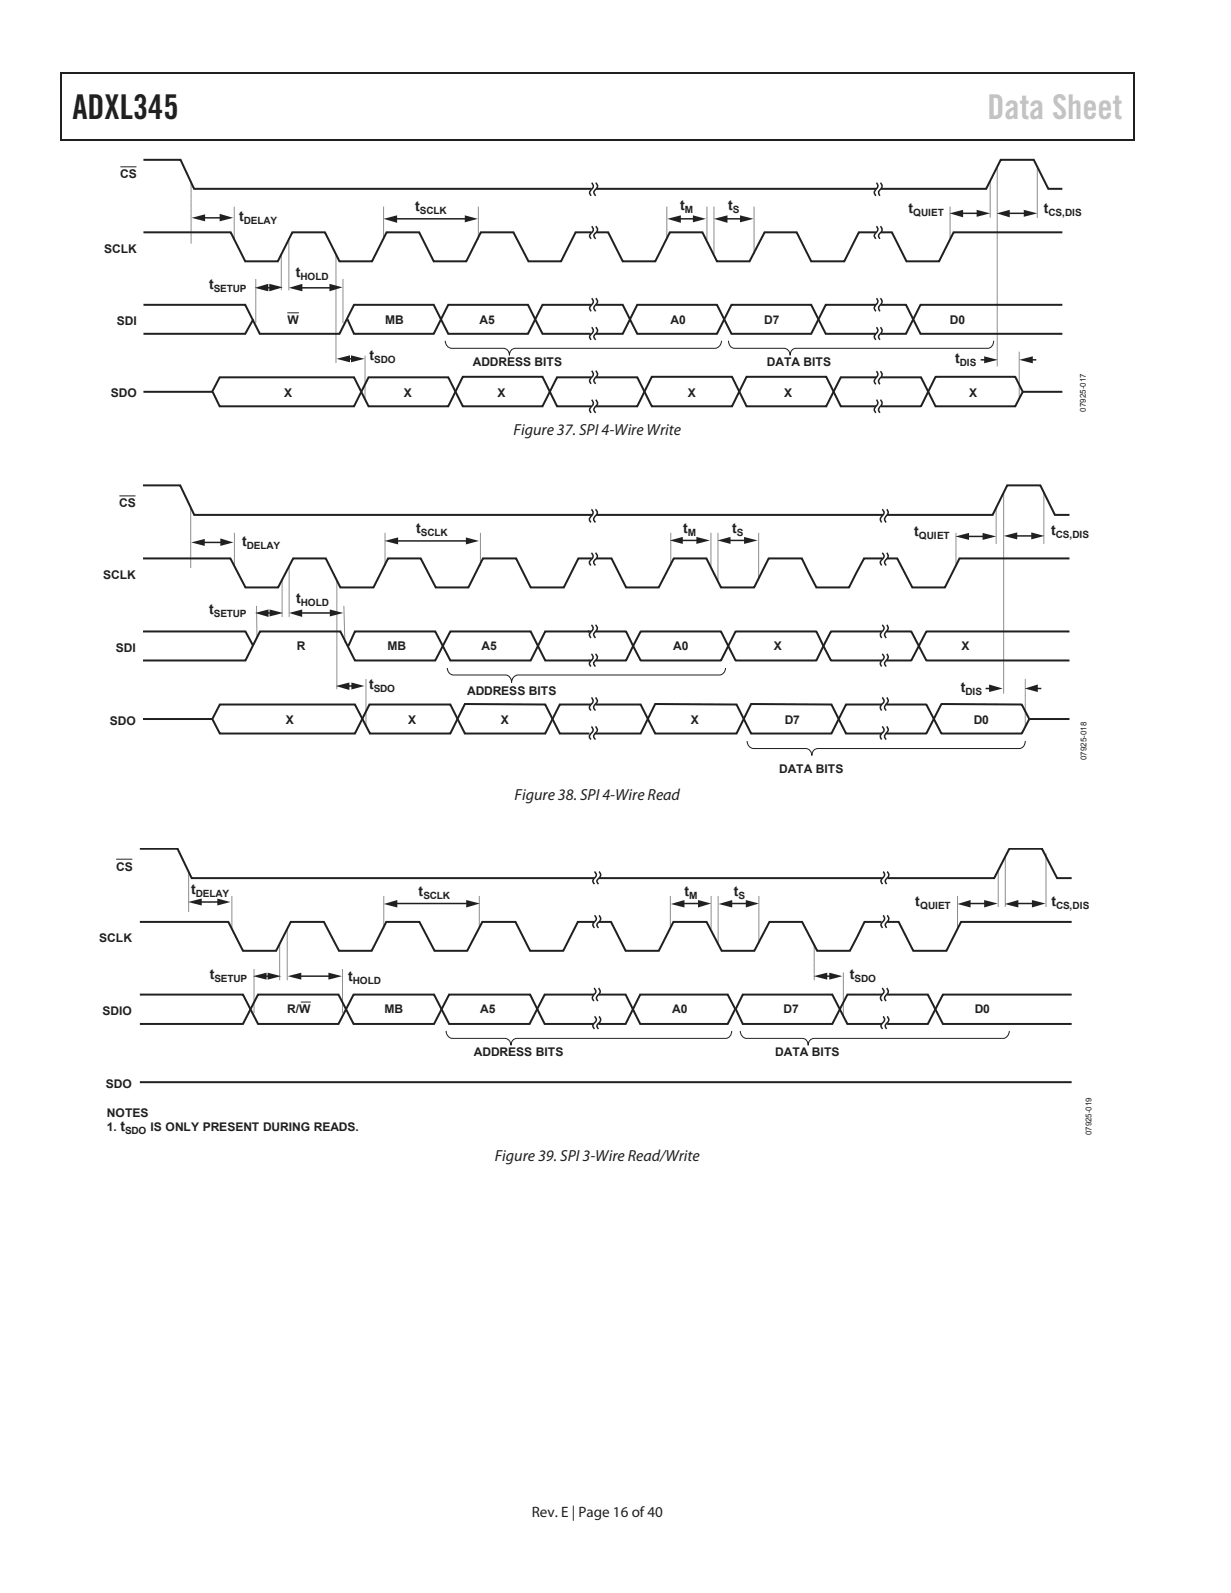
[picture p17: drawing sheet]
<svg xmlns="http://www.w3.org/2000/svg" width="216mm" height="279mm" viewBox="0 0 216 279" stroke-linecap="round" stroke-linejoin="round" font-family="sans-serif">
<defs><g id="words">
<text font-size="6" fill="#231f20" x="12.7" y="21">ADXL345</text>
<text font-size="6" fill="#c1c2c4" x="173.2" y="21">Data Sheet</text>
<g font-size="2.8" fill="#231f20">
<text x="90.1" y="76.3">Figure 37. SPI 4-Wire Write</text>
<text x="90.3" y="140.2">Figure 38. SPI 4-Wire Read</text>
<text x="86.8" y="203.6">Figure 39. SPI 3-Wire Read/Write</text>
</g>
<text font-size="2.6" fill="#231f20" x="93.3" y="266">Rev. E | Page 16 of 40</text>
<g font-size="2.5" fill="#231f20">
<text x="41.9" y="38.8">t</text>
<text x="72.8" y="37">t</text>
<text x="119.3" y="36.8">t</text>
<text x="127.7" y="36.8">t</text>
<text x="159.3" y="37.4">t</text>
<text x="183.1" y="37.4">t</text>
<text x="36.7" y="50.6">t</text>
<text x="51.9" y="48.6">t</text>
<text x="64.8" y="63.1">t</text>
<text x="167.5" y="63.6">t</text>
<text x="42.5" y="95.8">t</text>
<text x="73" y="93.5">t</text>
<text x="119.8" y="93.5">t</text>
<text x="128.4" y="93.5">t</text>
<text x="160.3" y="94">t</text>
<text x="184.4" y="93.9">t</text>
<text x="36.7" y="107.7">t</text>
<text x="51.9" y="105.7">t</text>
<text x="64.7" y="120.8">t</text>
<text x="168.5" y="121.3">t</text>
</g>
<g font-size="2.4" fill="#231f20">
<text x="33.5" y="156.8">t</text>
<text x="73.4" y="157.2">t</text>
<text x="120" y="157.1">t</text>
<text x="128.7" y="157.1">t</text>
<text x="160.5" y="158.8">t</text>
<text x="184.4" y="158.8">t</text>
<text x="36.8" y="171.6">t</text>
<text x="61.1" y="172">t</text>
<text x="149" y="171.8">t</text>
<text x="21.1" y="198.3">t</text>
</g>
<g font-size="2.1" fill="#231f20">
<text x="21.1" y="31.3">CS</text>
<text x="18.3" y="44.3">SCLK</text>
<text x="20.5" y="57">SDI</text>
<text x="50.4" y="56.8">W</text>
<text x="67.6" y="56.8">MB</text>
<text x="84.1" y="56.8">A5</text>
<text x="117.6" y="56.8">A0</text>
<text x="134" y="56.8">D7</text>
<text x="166.6" y="56.8">D0</text>
<text x="82.9" y="64.3">ADDRESS BITS</text>
<text x="134.5" y="64.3">DATA BITS</text>
<text x="19.4" y="69.6">SDO</text>
<text x="49.8" y="69.6">X</text>
<text x="70.8" y="69.6">X</text>
<text x="87.3" y="69.6">X</text>
<text x="120.6" y="69.6">X</text>
<text x="137.5" y="69.6">X</text>
<text x="170" y="69.6">X</text>
<text x="20.9" y="89">CS</text>
<text x="18.1" y="101.5">SCLK</text>
<text x="20.3" y="114.3">SDI</text>
<text x="52" y="114.1">R</text>
<text x="68" y="114.1">MB</text>
<text x="84.5" y="114.1">A5</text>
<text x="118.1" y="114.1">A0</text>
<text x="135.7" y="114.1">X</text>
<text x="168.7" y="114.1">X</text>
<text x="81.9" y="122">ADDRESS BITS</text>
<text x="19.3" y="127.1">SDO</text>
<text x="50.1" y="126.9">X</text>
<text x="71.6" y="126.9">X</text>
<text x="87.9" y="126.9">X</text>
<text x="121.2" y="126.9">X</text>
<text x="137.6" y="126.9">D7</text>
<text x="170.8" y="126.9">D0</text>
<text x="136.7" y="135.7">DATA BITS</text>
<text x="20.4" y="152.7">CS</text>
<text x="17.4" y="165.2">SCLK</text>
<text x="18" y="178">SDIO</text>
<text x="50.4" y="177.6">R/W</text>
<text x="67.4" y="177.6">MB</text>
<text x="84.2" y="177.6">A5</text>
<text x="117.9" y="177.6">A0</text>
<text x="137.4" y="177.6">D7</text>
<text x="170.9" y="177.6">D0</text>
<text x="83.1" y="185.3">ADDRESS BITS</text>
<text x="136" y="185.3">DATA BITS</text>
<text x="18.6" y="190.8">SDO</text>
<text x="18.8" y="195.8">NOTES</text>
<text x="18.8" y="198.3">1.</text>
<text x="26.4" y="198.3">IS ONLY PRESENT DURING READS.</text>
</g>
<g font-size="1.8" fill="#231f20">
<text x="42.8" y="39.4">DELAY</text>
<text x="73.7" y="37.6">SCLK</text>
<text x="120.1" y="37.4">M</text>
<text x="128.5" y="37.4">S</text>
<text x="160.2" y="37.9">QUIET</text>
<text x="183.9" y="37.9">CS,DIS</text>
<text x="37.5" y="51.2">SETUP</text>
<text x="52.7" y="49.2">HOLD</text>
<text x="65.7" y="63.6">SDO</text>
<text x="168.3" y="64.1">DIS</text>
<text x="73.8" y="94">SCLK</text>
<text x="120.6" y="94">M</text>
<text x="129.2" y="94">S</text>
<text x="161.2" y="94.6">QUIET</text>
<text x="185.2" y="94.4">CS,DIS</text>
<text x="43.3" y="96.3">DELAY</text>
<text x="52.8" y="106.3">HOLD</text>
<text x="37.5" y="108.3">SETUP</text>
<text x="65.6" y="121.4">SDO</text>
<text x="169.3" y="121.8">DIS</text>
</g>
<g font-size="1.7" fill="#231f20">
<text x="34.4" y="157.3">DELAY</text>
<text x="74.3" y="157.7">SCLK</text>
<text x="120.9" y="157.6">M</text>
<text x="129.5" y="157.6">S</text>
<text x="161.4" y="159.3">QUIET</text>
<text x="185.2" y="159.3">CS,DIS</text>
<text x="37.6" y="172.2">SETUP</text>
<text x="61.9" y="172.6">HOLD</text>
<text x="149.9" y="172.3">SDO</text>
<text x="21.9" y="198.9">SDO</text>
</g>
<g font-size="1.4" fill="#231f20">
<text x="190.4" y="72.2" transform="rotate(-90 190.4 72.2)">07925-017</text>
<text x="190.5" y="133.3" transform="rotate(-90 190.5 133.3)">07925-018</text>
<text x="191.4" y="199.1" transform="rotate(-90 191.4 199.1)">07925-019</text>
</g>
</g></defs>
<g fill="#231f20">
<path d="M10.5 12.7h.3v1h-.3z"/>
<path d="M10.5 12.7h.3v.3h-.3z"/>
</g>
<path d="M10.8 12.8h122.5" fill="none" stroke="#231f20" stroke-width=".25"/>
<path d="M133.3 12.7h.3v.3h-.3z" fill="#231f20"/>
<path d="M133.6 12.8h65.2" fill="none" stroke="#231f20" stroke-width=".25"/>
<g fill="#231f20">
<path d="M198.8 12.7h.2v1h-.2z"/>
<path d="M198.8 12.7h.2v.3h-.2z"/>
</g>
<path d="M10.7 13.7v10.7" fill="none" stroke="#231f20" stroke-width=".25"/>
<path d="M10.5 24.4h.3v.3h-.3z" fill="#231f20"/>
<path d="M10.8 24.5h122.5" fill="none" stroke="#231f20" stroke-width=".25"/>
<path d="M133.1 24.4h.2v.3h-.2z" fill="#231f20"/>
<path d="M198.9 13.7v10.7M133.3 24.5h65.5" fill="none" stroke="#231f20" stroke-width=".25"/>
<path d="M198.8 24.4h.2v.3h-.2z" fill="#231f20"/>
<g fill="none" stroke="#231f20" stroke-width=".35">
<path d="M25.2 28h6.5l2.3 5.1h69.8M104.5 33.1h49.3M154.5 33.1h18.5l2.5-5.1h5.8l2.6 5.1h2.4M25.2 40.7h15.3l2.5 5.1h5.7l2.6-5.1h5.7l2.5 5.1h5.8l2.5-5.1h5.7l2.6 5.1h5.7l2.5-5.1h5.7l2.7 5.1h5.7l2.6-5.1h2.8M25.2 53.5h17.8l2.6 5h13.9l2.6-5h14l2.5 5h14l2.5-5h8.7M44.4 56l-1.4 2.5h-17.8M60.9 56l1.2 2.5h14l2.5-5h14l2.5 5h8.5M104.4 40.7h2.3l2.5 5.1h5.7l2.6-5.1h5.7l2.5 5.1h5.8l2.6-5.1h5.6l2.6 5.1h5.8l2.5-5.1h3.1M104.5 53.5h4.7l2.6 5h13.9l2.6-5h14l2.5 5h9M153.8 53.5h-9l-2.5 5h-14l-2.6-5h-13.9l-2.6 5h-4.8M154.4 53.5h4.5l2.5 5h24.9M154.4 40.7h2l2.6 5.1h5.7l2.5-5.1h19.1"/>
<path d="M186.3 53.5h-24.9l-2.5 5h-4.5M37.2 68.7l1.3-2.5h23.6l2.5 5.1h14l2.6-5.2h13.9l2.6 5.2h6.1M103.8 66.2h-6.1l-2.6 5.1h-13.9l-2.6-5.1h-14l-2.5 5.1h-23.6l-1.2-2.6h-12.1M104.5 66.2h7.3l2.5 5.1h14.1l2.5-5.2h14l2.6 5.2h6.2M153.9 66.2h-6.4l-2.6 5.1h-14l-2.5-5.2h-14.1l-2.5 5.2h-7.3M154.5 66.2h7l2.6 5.1h14l1.3-2.6M179.4 68.7l-1.3-2.6h-14l-2.6 5.2h-7M179.4 68.7h6.9"/>
</g>
<g fill="none" stroke="#231f20" stroke-width=".18">
<path d="M21.1 29.3h2.8M33.5 31.9v10.9M41.1 36.3v5.8M67.3 36.3v5.8M83.9 36.3v5.8M117 36.3v5.8M124 36.3v5.8M125.2 36.3v8.3M132.3 36.3v8.3M166.6 36.3v5.8M173.7 31.9v6.3M174.9 29.3v34.9"/>
<path d="M181.9 29.3v8.9M44.9 49v7.6M49.3 44.6v6.3M50.4 54.9h2M50.7 42.1v8.8M58.9 44.6v19M60.2 49v7.6M78.1 59.8a1.28 1.28 0 0 0 1.1 1.3h9.1a1.1 1.1 0 0 1 1 1.2 1.14 1.14 0 0 1 1.1-1.2h35a1.24 1.24 0 0 0 1.1-1.3M127.8 59.8a1.23 1.23 0 0 0 1 1.3h8.7a1.16 1.16 0 0 1 1.1 1.2 1.14 1.14 0 0 1 .9-1.2h33.7a1.17 1.17 0 0 0 1.1-1.3M64 62.4v7.5M178.8 61.7v8.2"/>
</g>
<path d="M104.1 32.1l.3 .3v.3l-.6 1.1 .2 .5M104.1 39.7l.3 .3v.3l-.6 1.1 .2 .5M154.1 32.1l.2 .3 .1 .3-.7 1.1 .3 .5M154.1 39.7l.2 .3 .1 .3-.7 1.1 .3 .5M104.1 52.3l.3 .3v.4l-.6 1 .2 .6M104.1 57.4l.3 .3v.3l-.6 1.1 .2 .5M154.1 52.3l.2 .3 .1 .4-.7 1 .3 .6M154.1 57.4l.2 .3 .1 .3-.7 1.1 .3 .5M104.1 65l.3 .4v.3l-.6 1.1 .2 .5M104.1 70.1l.3 .4v.3l-.6 1.1 .2 .5M154.1 65.1l.2 .3 .1 .4-.7 1.1 .3 .5M154.1 70.1l.2 .3 .1 .4-.7 1.1 .3 .5" fill="none" stroke="#fff" stroke-width=".61" stroke-linecap="butt"/>
<g fill="none" stroke="#231f20" stroke-width=".26">
<path d="M103.8 32.1l.2 .3 .1 .3-.7 1.1 .3 .5M103.8 39.7l.2 .3 .1 .3-.7 1.1 .3 .5M104.5 32.1l.2 .3 .1 .3-.7 1.1 .4 .5M104.5 39.7l.2 .3 .1 .3-.7 1.1 .4 .5M153.7 32.1l.2 .3 .1 .3-.7 1.1 .3 .5M153.7 39.7l.2 .3 .1 .3-.7 1.1 .3 .5M154.4 32.1l.2 .3 .1 .3-.6 1.1 .2 .5M154.4 39.7l.2 .3 .1 .3-.6 1.1 .2 .5M46.6 50.5h1.1M103.8 52.3l.2 .3 .1 .4-.7 1 .3 .6M103.8 57.4l.2 .3 .1 .3-.7 1.1 .3 .5M104.5 52.3l.2 .3 .1 .4-.7 1 .4 .6"/>
<path d="M104.5 57.4l.2 .3 .1 .3-.7 1.1 .4 .5M153.7 52.3l.2 .3 .1 .4-.7 1 .3 .6M153.7 57.4l.2 .3 .1 .3-.7 1.1 .3 .5M154.4 52.3l.2 .3 .1 .4-.6 1 .2 .6M154.4 57.4l.2 .3 .1 .3-.6 1.1 .2 .5M103.8 65l.3 .7-.7 1.1 .3 .5M103.8 70.1l.3 .7-.7 1.1 .3 .5M104.5 65l.2 .4 .1 .3-.7 1.1 .4 .5M104.5 70.1l.2 .4 .1 .3-.7 1.1 .4 .5M153.7 65.1l.2 .3 .1 .4-.7 1.1 .3 .5M153.7 70.1l.2 .3 .1 .4-.7 1.1 .3 .5M154.4 65.1l.2 .3 .1 .4-.6 1.1 .2 .5"/>
<path d="M154.4 70.1l.2 .3 .1 .4-.6 1.1 .2 .5"/>
</g>
<g fill="#231f20">
<path d="M47.2 49.8l2.4 .6-2.4 .7z"/>
<path d="M44.7 50.5l2.4-.7v1.3z"/>
</g>
<path d="M119 38.4h2.9" fill="none" stroke="#231f20" stroke-width=".26"/>
<g fill="#231f20">
<path d="M121.5 37.8l2.3 .6-2.3 .6z"/>
<path d="M117 38.4l2.4-.6v1.3z"/>
</g>
<path d="M127.2 38.4h3" fill="none" stroke="#231f20" stroke-width=".26"/>
<g fill="#231f20">
<path d="M129.8 37.8l2.4 .6-2.4 .6z"/>
<path d="M125.2 38.4l2.4-.6v1.3z"/>
</g>
<path d="M168.5 37.4h3.2" fill="none" stroke="#231f20" stroke-width=".26"/>
<g fill="#231f20">
<path d="M171.3 36.8l2.4 .6-2.4 .6z"/>
<path d="M166.5 37.4l2.4-.6v1.3z"/>
</g>
<path d="M176.7 37.4h3.3" fill="none" stroke="#231f20" stroke-width=".26"/>
<g fill="#231f20">
<path d="M179.6 36.8l2.3 .6-2.3 .6z"/>
<path d="M174.8 37.4l2.3-.6v1.3z"/>
</g>
<path d="M60.9 62.9h1.1" fill="none" stroke="#231f20" stroke-width=".26"/>
<g fill="#231f20">
<path d="M61.6 62.3l2.3 .6-2.3 .6z"/>
<path d="M59 62.9l2.4-.6v1.2z"/>
</g>
<path d="M35.5 38.2h3.5" fill="none" stroke="#231f20" stroke-width=".26"/>
<g fill="#231f20">
<path d="M38.5 37.5l2.4 .7-2.4 .6z"/>
<path d="M33.6 38.2l2.4-.6v1.2z"/>
</g>
<path d="M52.6 50.5h5.6" fill="none" stroke="#231f20" stroke-width=".26"/>
<g fill="#231f20">
<path d="M57.8 49.8l2.3 .6-2.3 .7z"/>
<path d="M50.7 50.5l2.3-.7v1.3z"/>
</g>
<path d="M69.2 38.4h12.8" fill="none" stroke="#231f20" stroke-width=".26"/>
<g fill="#231f20">
<path d="M81.5 37.8l2.3 .6-2.3 .6z"/>
<path d="M67.3 38.4l2.3-.6v1.3z"/>
</g>
<path d="M180.7 63.1h1.1" fill="none" stroke="#231f20" stroke-width=".26"/>
<path d="M178.8 63.1l2.3-.6v1.2z" fill="#231f20"/>
<path d="M172 63.1h1" fill="none" stroke="#231f20" stroke-width=".26"/>
<path d="M172.6 62.5l2.4 .6-2.4 .6z" fill="#231f20"/>
<g fill="none" stroke="#231f20" stroke-width=".18">
<path d="M20.9 87h2.9M33.4 89v10.6M41.1 93.5v5.8M50.7 99.3v8.9M67.5 93.5v5.8M84.3 93.5v5.8M117.6 93.5v5.8M124.7 93.5v5.8M125.9 93.5v8.3M133.1 93.5v8.3M167.7 93.5v5.8M174.7 89v6.4"/>
<path d="M176 86.4v35.2M183.1 86.4v9M45 106.3l.1 5.8M49.5 101.8v6.4M59.1 101.8v19.1M60.3 106.3l.2 6.4M64.2 119.1v8.2M78.5 117.2a1.19 1.19 0 0 0 1 1.2h9.2a1.17 1.17 0 0 1 1 1.3 1.29 1.29 0 0 1 1.2-1.3h35.3a1.16 1.16 0 0 0 1-1.2M179.8 119.1v8.2M131 130a1.29 1.29 0 0 0 1.2 1.3h9.1a1.16 1.16 0 0 1 1.1 1.2 1.14 1.14 0 0 1 1-1.2h35.4a1.17 1.17 0 0 0 1-1.3"/>
</g>
<g fill="none" stroke="#231f20" stroke-width=".35">
<path d="M25.1 97.9h15.3l2.6 5.1h5.8l2.6-5.1h5.7l2.6 5.1h5.8l2.6-5.1h5.7l2.6 5.1h5.8l2.5-5.1h5.8l2.6 5.1h5.8l2.5-5.1h2.4M25.1 85.1h6.5l2.5 5.2h120.8M104.1 97.9h3.2l2.5 5.1h5.7l2.7-5.1h5.7l2.5 5.1h5.9l2.5-5.1h5.8l2.6 5.1h5.7l2.6-5.1h3.3M155.4 90.3h18.7l2.5-5.2h5.9l2.5 5.2h2.6M155.4 97.9h2l2.6 5.1h5.7l2.6-5.1h19.3M25.1 115.8h17.9l2.6-5h14.1l2.5 5h14.1l2.7-5h14.1l2.5 5h7.8M25.1 110.8h17.9l1.4 2.4M103.1 110.8h6.7l2.6 5h14l2.6-5h14.2l2.5 5h9M103.4 110.8h-7.8l-2.5 5h-14.1l-2.7-5h-14.1l-1.1 2.5M154.7 110.8h-9l-2.5 5h-14.2l-2.6-5h-14l-2.6 5h-6.5M155.4 110.8h4.4l2.7 5h25.1M187.6 110.8h-25.1l-2.7 5h-4.4"/>
<path d="M25.1 126.1h12.1M37.2 126.1l1.4-2.5h23.6l2.7 5.1h14.1l2.5-5.2 14.1 .1 2.6 5.1h5.2M103.7 123.6h-5.5l-2.6 5.1h-14.1l-2.5-5.1h-14.2l-2.6 5.1h-23.6l-1.4-2.6M104.4 123.6h8l2.5 5.1h14.3l2.5-5.2 14.1 .1 2.6 5.1h6.4M154.7 123.6h-6.3l-2.6 5.1h-14.1l-2.5-5.1-14.3-.1-2.5 5.2h-8.7M155.4 123.6h7.1l2.6 5.1h14.1l1.3-2.6M180.5 126.1l-1.3-2.5-14.1-.1-2.6 5.2h-7.1M180.5 126.1h7.1"/>
</g>
<path d="M104.1 89.3l.3 .3v.4l-.7 1.1 .3 .5M104.1 97l.3 .3v.3l-.7 1 .3 .6M155.1 89.3l.2 .3 .1 .4-.6 1.1 .3 .5M155.1 97l.2 .3 .1 .3-.6 1 .3 .6M104.1 109.6l.3 .3v.3l-.7 1.1 .3 .6M104.1 114.7l.3 .3v.3l-.7 1.1 .3 .5M155.1 109.6l.2 .3 .1 .3-.6 1.1 .3 .6M155.1 114.7l.2 .3 .1 .3-.6 1.1 .3 .5M104.1 122.3l.3 .4v.3l-.7 1.1 .3 .5M104.1 127.4l.3 .4v.3l-.7 1.1 .3 .5M155.1 122.3l.2 .4 .1 .3-.6 1.1 .3 .5M155.1 127.4l.2 .4 .1 .3-.6 1.1 .3 .5" fill="none" stroke="#fff" stroke-width=".62" stroke-linecap="butt"/>
<g fill="none" stroke="#231f20" stroke-width=".26">
<path d="M103.7 89.3l.3 .3v.4l-.6 1.1 .2 .5M103.7 97l.3 .3v.3l-.6 1 .2 .6M104.4 89.3l.3 .3 .1 .4-.7 1.1 .3 .5M104.4 97l.3 .3 .1 .3-.7 1 .3 .6M154.7 89.3l.3 .3 .1 .4-.7 1.1 .2 .5M154.7 97l.3 .3 .1 .3-.7 1 .2 .6M155.5 89.3l.2 .3 .1 .4-.7 1.1 .3 .5M155.5 97l.2 .3 .1 .3-.7 1 .3 .6M169.5 94.1h3.3M103.7 109.6l.3 .3v.3l-.6 1.1 .2 .6M103.7 114.7l.3 .3v.3l-.6 1.1 .2 .5M104.4 109.6l.3 .3 .1 .3-.7 1.1 .3 .6"/>
<path d="M104.4 114.7l.3 .3 .1 .3-.7 1.1 .3 .5M154.7 109.6l.3 .3 .1 .3-.7 1.1 .2 .6M154.7 114.7l.3 .3 .1 .3-.7 1.1 .2 .5M155.5 109.6l.2 .3 .1 .3-.7 1.1 .3 .6M155.5 114.7l.2 .3 .1 .3-.7 1.1 .3 .5M103.7 122.3l.3 .7-.6 1.1 .2 .5M103.7 127.4l.3 .7-.6 1.1 .2 .5M104.4 122.3l.3 .4 .1 .3-.7 1.1 .3 .5M104.4 127.4l.3 .4 .1 .3-.7 1.1 .3 .5M154.7 122.3l.3 .4 .1 .3-.7 1.1 .2 .5M154.7 127.4l.3 .4 .1 .3-.7 1.1 .2 .5M155.5 127.4l.2 .4 .1 .3-.7 1.1 .3 .5"/>
<path d="M155.5 122.3l.2 .4 .1 .3-.7 1.1 .3 .5"/>
</g>
<g fill="#231f20">
<path d="M172.3 93.5l2.4 .6-2.4 .6z"/>
<path d="M167.6 94.1l2.4-.6v1.2z"/>
</g>
<path d="M178 94h3.2" fill="none" stroke="#231f20" stroke-width=".26"/>
<g fill="#231f20">
<path d="M180.9 93.4l2.3 .6-2.3 .6z"/>
<path d="M176 94l2.4-.6v1.2z"/>
</g>
<path d="M60.8 120.3h1.3" fill="none" stroke="#231f20" stroke-width=".26"/>
<g fill="#231f20">
<path d="M61.6 119.7l2.3 .6-2.3 .6z"/>
<path d="M58.9 120.3l2.4-.6v1.3z"/>
</g>
<path d="M46.7 107.5h1" fill="none" stroke="#231f20" stroke-width=".26"/>
<g fill="#231f20">
<path d="M47.3 106.9l2.4 .6-2.4 .6z"/>
<path d="M44.7 107.5l2.4-.6v1.3z"/>
</g>
<path d="M52.6 107.5h5.7" fill="none" stroke="#231f20" stroke-width=".26"/>
<g fill="#231f20">
<path d="M57.8 106.9l2.4 .6-2.4 .6z"/>
<path d="M50.7 107.5l2.3-.6v1.3z"/>
</g>
<path d="M35.5 95.1h3.5" fill="none" stroke="#231f20" stroke-width=".26"/>
<g fill="#231f20">
<path d="M38.6 94.4l2.3 .7-2.3 .7z"/>
<path d="M33.5 95.1l2.4-.6v1.3z"/>
</g>
<path d="M69.4 94.9h12.7" fill="none" stroke="#231f20" stroke-width=".26"/>
<g fill="#231f20">
<path d="M81.7 94.3l2.3 .6-2.3 .6z"/>
<path d="M67.4 94.9l2.4-.6v1.2z"/>
</g>
<path d="M127.7 94.8h3.2" fill="none" stroke="#231f20" stroke-width=".26"/>
<g fill="#231f20">
<path d="M130.5 94.2l2.4 .6-2.4 .6z"/>
<path d="M125.8 94.8l2.3-.6v1.2z"/>
</g>
<path d="M119.4 94.8h3.2" fill="none" stroke="#231f20" stroke-width=".26"/>
<g fill="#231f20">
<path d="M122.1 94.2l2.4 .6-2.4 .6z"/>
<path d="M117.5 94.8l2.3-.6v1.2z"/>
</g>
<path d="M181.6 120.8h1" fill="none" stroke="#231f20" stroke-width=".26"/>
<path d="M179.7 120.8l2.3-.7v1.3z" fill="#231f20"/>
<path d="M172.9 120.8h1" fill="none" stroke="#231f20" stroke-width=".26"/>
<path d="M173.5 120.1l2.4 .7-2.4 .6z" fill="#231f20"/>
<g fill="none" stroke="#231f20" stroke-width=".18">
<path d="M20.4 150.7h2.8M33.1 152.7v7.3M40.7 157.2v5.7M67.3 157.2v5.7M84.1 157.2v5.7M117.6 157.2v5.7M124.7 157.2v5.7M126 157.2v8.5M133.1 157.2v8.3M167.9 157.2v5.7M175.1 152.7v6.4M176.3 150.2v8.9"/>
<path d="M183.5 149.7v9.4M44.6 170v7.7M49 165.5v6.4M50.4 162.9v9M52.8 175.8h1.7M60.1 170v7.7M142.8 165.5v6.4M147.9 170.6v7.7M78.2 180.8a1.29 1.29 0 0 0 1.1 1.3h9.3a1.16 1.16 0 0 1 1 1.2 1.13 1.13 0 0 1 1.1-1.2h36.6a1.17 1.17 0 0 0 1-1.3M129.8 180.8a1.29 1.29 0 0 0 1.1 1.3h9.9a1.08 1.08 0 0 1 .9 1.2 1.13 1.13 0 0 1 1.1-1.2h33.2a1.23 1.23 0 0 0 1-1.3"/>
</g>
<g fill="none" stroke="#231f20" stroke-width=".35">
<path d="M24.5 148.9h6.6l2.5 5.1h70.7M105.1 154h49.7M155.7 154h18.7l2.6-5.1h5.7l2.7 5.1h2.6M24.5 161.7h15.6l2.5 5.1h5.8l2.6-5.1h5.8l2.7 5.1h5.7l2.5-5.1h5.9l2.6 5.1h5.7l2.7-5.1h5.8l2.6 5.1h5.8l2.5-5.1h3M24.5 174.4h18.1l2.7 5.2h14.1l2.6-5.2h14.1l2.7 5.2h14.1l2.6-5.2h8.7M24.5 179.6h18.1l2.7-5.2h14.1l2.6 5.2h14.1l2.7-5.2h14.2l2.5 5.2h8.7M105 161.7h2.2l2.5 5.1h5.8l2.6-5.1h5.8l2.7 5.1h5.7l2.6-5.1h5.8l2.6 5.1h5.8l2.5-5.1h3M105 174.4h4.7l2.6 5.2h15.3l1.4-2.6-1.4-2.6h-15.3l-2.6 5.2h-4.7M154.8 174.4h-6.2l-2.6 5.2h-15.7l-1.3-2.6 1.3-2.6h15.7l2.6 5.2h6.1M155.5 161.7h2.1l2.6 5.1h5.8l2.6-5.1h19.4M155.6 174.4h7.1l2.7 5.2h22.6M188 174.4h-22.6l-2.7 5.2h-7.1"/>
<path d="M24.5 189.8h163.5"/>
</g>
<path d="M104.7 152.9l.2 .3 .1 .3-.7 1 .3 .6M155.2 152.9l.3 .3v.3l-.6 1 .2 .6M104.6 173.3l.2 .3 .1 .4-.7 1 .3 .6M104.7 160.6l.2 .3 .1 .3-.7 1 .3 .5M104.7 178.3l.2 .3 .1 .3-.7 1 .3 .6M155.1 173.3l.3 .7-.6 1 .3 .6M155.2 160.6l.3 .3v.3l-.6 1 .2 .5M155.2 178.3l.3 .3v.3l-.6 1 .2 .6" fill="none" stroke="#fff" stroke-width=".61" stroke-linecap="butt"/>
<g fill="none" stroke="#231f20" stroke-width=".26">
<path d="M104.3 152.9l.2 .3 .1 .3-.6 1 .3 .6M105.1 152.9l.2 .3v.3l-.6 1 .3 .6M154.9 152.9l.2 .3v.3l-.6 1 .3 .6M155.6 152.9l.2 .3 .1 .3-.6 1 .2 .6M46.3 171.2h1.1M104.2 173.3l.2 .3 .1 .4-.6 1 .3 .6M104.3 160.6l.2 .3 .1 .3-.6 1 .3 .5M104.3 178.3l.2 .3 .1 .3-.6 1 .3 .6M105 173.3l.3 .7-.7 1 .3 .6M105.1 160.6l.2 .3v.3l-.6 1 .3 .5M105.1 178.3l.2 .3v.3l-.6 1 .3 .6M154.7 173.3l.3 .3v.4l-.6 1 .3 .6"/>
<path d="M154.9 160.6l.2 .3v.3l-.6 1 .3 .5M154.9 178.3l.2 .3v.3l-.6 1 .3 .6M155.5 173.3l.3 .7-.7 1 .3 .6M155.6 160.6l.2 .3 .1 .3-.6 1 .2 .5M155.6 178.3l.2 .3 .1 .3-.6 1 .2 .6"/>
</g>
<g fill="#231f20">
<path d="M46.9 170.6l2.4 .6-2.4 .6z"/>
<path d="M44.4 171.2l2.4-.6v1.2z"/>
</g>
<path d="M52.4 171.2h5.6" fill="none" stroke="#231f20" stroke-width=".26"/>
<g fill="#231f20">
<path d="M57.6 170.6l2.4 .6-2.4 .6z"/>
<path d="M50.5 171.2l2.3-.6v1.2z"/>
</g>
<path d="M34.9 158.2h3.7" fill="none" stroke="#231f20" stroke-width=".26"/>
<g fill="#231f20">
<path d="M38.1 157.6l2.3 .6-2.3 .6z"/>
<path d="M33 158.2l2.4-.6v1.2z"/>
</g>
<path d="M128 158.5h3.2" fill="none" stroke="#231f20" stroke-width=".26"/>
<g fill="#231f20">
<path d="M130.8 157.9l2.3 .6-2.3 .7z"/>
<path d="M126 158.6l2.4-.7v1.3z"/>
</g>
<path d="M169.9 158.5h3.1" fill="none" stroke="#231f20" stroke-width=".26"/>
<g fill="#231f20">
<path d="M172.6 157.9l2.4 .6-2.4 .7z"/>
<path d="M167.9 158.6l2.3-.7v1.3z"/>
</g>
<path d="M178.2 158.5h3.2" fill="none" stroke="#231f20" stroke-width=".26"/>
<g fill="#231f20">
<path d="M181 157.9l2.4 .6-2.4 .7z"/>
<path d="M176.2 158.6l2.4-.7v1.3z"/>
</g>
<path d="M119.6 158.5h3.3" fill="none" stroke="#231f20" stroke-width=".26"/>
<g fill="#231f20">
<path d="M122.4 157.9l2.3 .6-2.3 .7z"/>
<path d="M117.7 158.6l2.3-.7v1.3z"/>
</g>
<path d="M69.2 158.5h13" fill="none" stroke="#231f20" stroke-width=".26"/>
<g fill="#231f20">
<path d="M81.8 157.9l2.3 .6-2.3 .7z"/>
<path d="M67.3 158.6l2.4-.7v1.3z"/>
</g>
<path d="M144.6 171.2h1.3" fill="none" stroke="#231f20" stroke-width=".26"/>
<g fill="#231f20">
<path d="M145.4 170.6l2.3 .6-2.3 .6z"/>
<path d="M142.7 171.2l2.4-.6v1.2z"/>
</g>
<use href="#words"/>
</svg>
